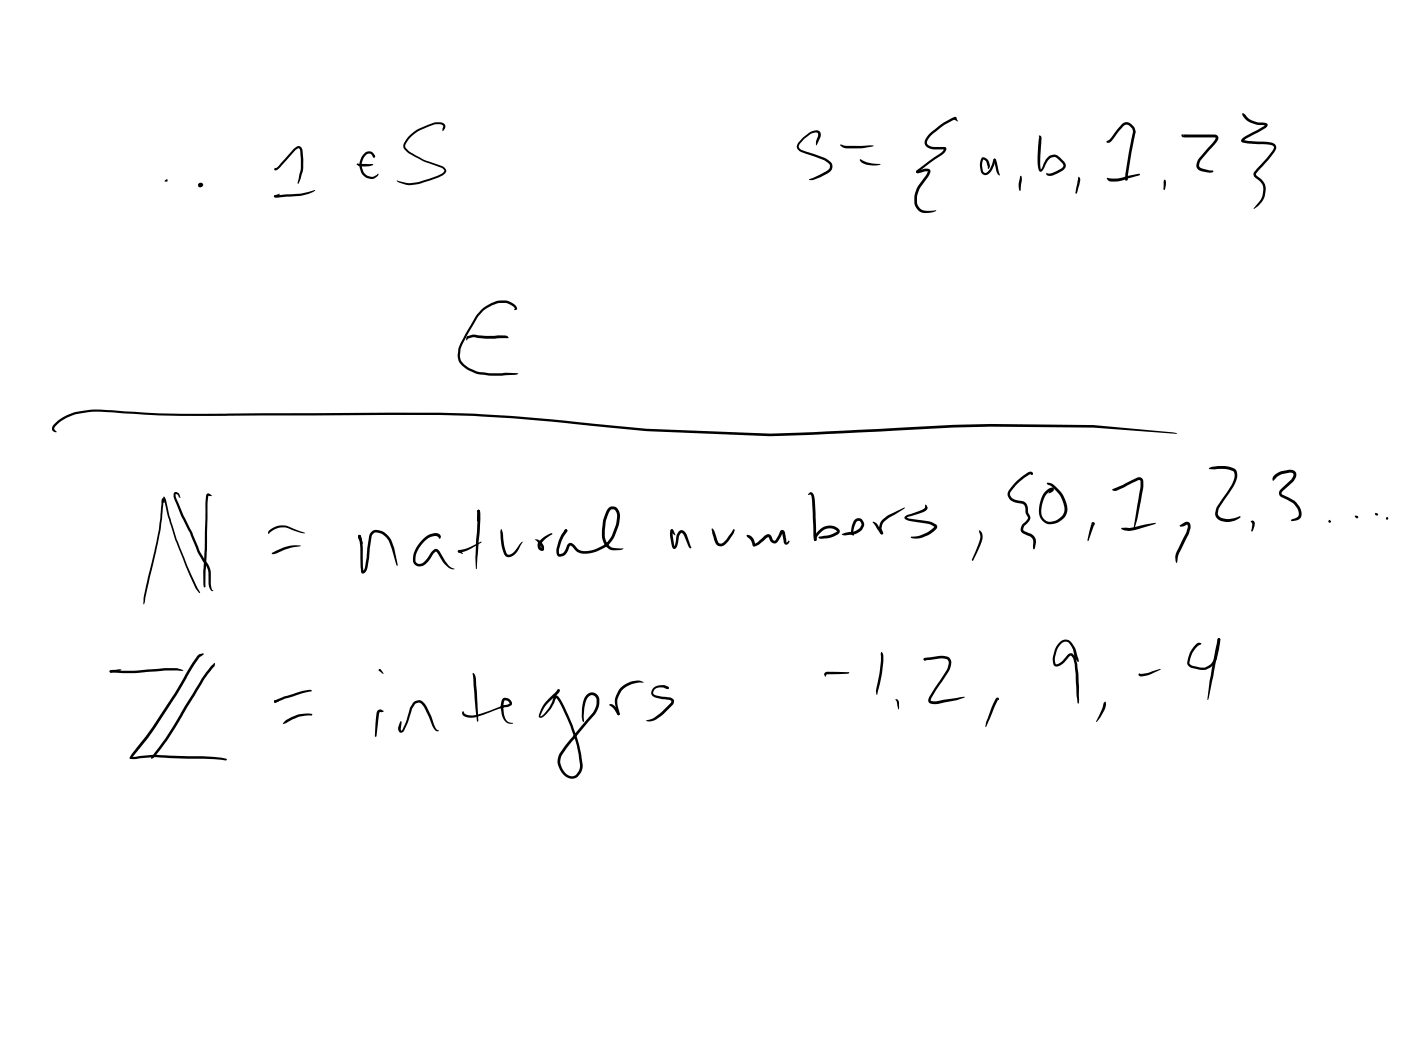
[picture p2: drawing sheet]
<svg xmlns="http://www.w3.org/2000/svg" width="108mm" height="81mm" viewBox="0 0 108 81" stroke-linecap="round" stroke-linejoin="round" font-family="sans-serif">
<g fill="#000">
<path d="M12.7 13.9l.2-.1v.2h-.2zM15.3 14.1a.21 .21 0 0 1 .4 .1l-.3 .2-.1-.1zM22.6 11.5l.5-.2 .1 .1 .1 .2 .1 1.5-.4 1.1-.1-.1 .3-1.2-.1-1.2v-.3l-.4 .2-1.1 1.3a.28 .28 0 0 1-.5 .2l.1-.2 .1 .2-.1-.1zM21.1 15.1l.5-.2-.4 .3v-.1l1.1-.1a5.4 5.4 0 0 0 2-.4v.1a4 4 0 0 1-2.1 .5h-1h-.1zM27.5 12.6l1.3 .1a1.56 1.56 0 0 1-1.3 0zM28.1 11.8l.4-.1 .3 .1a.18 .18 0 0 1 0 .3l-.3-.3-.2 .1-.3 .2a1 1 0 0 0 .4 1.5h.3l.5-.2-.4 .4-.5-.1a1.18 1.18 0 0 1-.2-1.9zM28.8 12h.1v.1h-.1zM28.8 12h.1v.1h-.2zM31.5 10.5a3.9 3.9 0 0 1 2.5-1.1l.2 .1 .1 .2-.2 .4v-.4l-.2-.1a4 4 0 0 0-2.3 1l-.3 .5v.3a3.6 3.6 0 0 0 1.4 .9l1.4 .5 .3 .3a.38 .38 0 0 1-.3 .4 5.3 5.3 0 0 1-2.8 .7l-.7-.3 .1 .1a2.93 2.93 0 0 0 2.4-.2l.9-.4 .2-.3-.1-.2-1.8-.6a2.66 2.66 0 0 1-1.2-.9 .93 .93 0 0 1 .4-.9zM61.9 10.6l.5-.4a.53 .53 0 0 1 .8 0v.4l-.3 .6v-.3l.1-.5v-.2h-.2a2 2 0 0 0-1.2 .9l-.1 .2 .2 .2 1.9 .7a.67 .67 0 0 1 .5 .8l-.2 .3-.7 .4-.6 .2h-.3l1.4-.8 .2-.1v-.3l-.4-.4-1.9-.6a.42 .42 0 0 1-.1-.7zM64.7 11.2h2.6a5.1 5.1 0 0 1-2.1 .2zM66.2 12.3h.1l.8 .3h.7a1.24 1.24 0 0 1-1 .1l-.3-.1z"/>
<path d="M70.6 13.2l.7-.2a.3 .3 0 0 1 .4 .2l-.1 .4-.7 .8a1.82 1.82 0 0 0-.2 1.2 .71 .71 0 0 0 .7 .6h.7a.98 .98 0 0 1-1 .2l-.3-.2-.3-.4a1.97 1.97 0 0 1 .3-1.5l.7-1.1-.8 .2-.1-.1zM71.6 10.3l1.1-.8 .8-.5 .2 .1 .1 .3-.3-.3 .1 .1-.7 .4a4 4 0 0 0-1.4 1.2l-.1 .3 .3 .2h1.1a.3 .3 0 0 1 .1 .3 .3 .3 0 0 1-.2 .3l-1.9 1.3-.1 .1h-.1l.1-.2 1.8-1.3 .2-.3h.1a1.82 1.82 0 0 1-1.4-.2l-.1-.1a.68 .68 0 0 1 .3-.9zM75.7 12.2l.1-.1 .3 .2 .2 .4-.1 .3-.2-.5-.2-.2-.1 .6 .1 .3 .1 .1 .4-.3 .3-.7h.1l-.4 1-.3 .2-.3-.1a1.21 1.21 0 0 1 0-1.2zM76.6 12.2h.1l.1 .1 .2 1.2-.2-.2zM78.6 13.6h.1v.2l-.1 .9-.1-.4zM80.1 10.4l.2 .3-.1 2.4 .4-.8 .3-.3a.72 .72 0 0 1 1 .3l.1 .1a.42 .42 0 0 1-.2 .8l-.6 .3a.31 .31 0 0 1-.4 .1 .31 .31 0 0 1-.2-.2h.4l.4-.2 .4-.3 .1-.2-.3-.4-.4-.2-.2 .1-.2 .1-.3 .6a.31 .31 0 0 1-.4 .3l-.1-.4-.1-.6zM83.1 13.7h.1a1.55 1.55 0 0 1-.3 1.2zM85.3 13.7l.8 .1 1.7-.4-.9 .4a1.83 1.83 0 0 1-1.5 .1l-.1-.1zM86.4 9.6a.59 .59 0 0 1 1 .2l.1 .4-.3 1.6-.3 2a.1 .1 0 0 1-.1 .1 .1 .1 0 0 1-.1 0 .1 .1 0 0 1 .1-.1h-.1v-.3l.6-3.3-.1-.3-.3-.3h-.2l-1.1 1.3a.17 .17 0 0 1-.2 .1 .17 .17 0 0 1-.1-.1v-.1l.1 .1-.1-.1 .2-.1zM89.7 13.9h.1v.1l-.1 .7zM91 10.4l.1-.1 .1 .2v-.2l2.5 .1a.33 .33 0 0 1 .2 .3 .33 .33 0 0 1-.2 .3l-1.2 1.4-.1 .3 .1 .2 1 .3-.3 .1-.6-.1-.4-.3 .1-.5 1.4-1.8h-2.5l-.1-.1zM95.7 8.8h.2l.5 .5 .5 .1h.4a.24 .24 0 0 1 .3 .1 .24 .24 0 0 1 0 .3l-1.8 1.1v-.1l2.1 .2 .3 .1 .1 .2a.6 .6 0 0 1-.2 .6l-1.3 1.5 .6 .7 .1 .4a1.67 1.67 0 0 1-.9 1.6v-.1a1.75 1.75 0 0 0 .7-1.7l-.2-.3-.5-.4v-.2l1.4-1.7 .1-.4-.4-.2-1.9-.1a.22 .22 0 0 1-.2-.2 .22 .22 0 0 1 .2-.2l1.7-1v.1l-.2-.1a1.99 1.99 0 0 1-1.2-.3l-.3-.4z"/>
<path d="M4.2 32.7a4.5 4.5 0 0 1 3.7-1.1h.8a73.2 73.2 0 0 0 8.9 .3l6.5-.1a161.5 161.5 0 0 1 13 .1l5.3 .4 7.4 .7 9.5 .4 9.9-.4a137.4 137.4 0 0 1 15.1-.2l6.1 .5 .3 .1h-.1a138 138 0 0 0-22.9-.1l-8.4 .3-9.5-.4-7.4-.7-5.3-.4a58.5 58.5 0 0 0-7.1-.1 459.4 459.4 0 0 1-18.9-.1h-1.6a8.8 8.8 0 0 0-3.8 .1 2.94 2.94 0 0 0-1.5 .9v.2l.2 .2h-.1l-.3-.2v-.2zM12.6 38.3h.1l.1 .2 .3 1.3 .5 1.7 .8 2.1 1 2v.1l-.3-.4-.5-1-1.1-2.7zM12.5 38.4h.1l.1 .1-.1 .3-.1-.3h.1l-.2 2.4-1.3 5.7v-.6l1.1-5.2zM13.4 38h.4l.1 .3h-.1l-.1-.2h-.2l.1 .2 .5 1.4 1.5 3.2a2.57 2.57 0 0 1 .6 1.2l.1 1 .1 .4a.09 .09 0 0 1-.1 .1 .11 .11 0 0 1-.1-.2l-.1-.3-.1-1.2-.8-1.3-.6-1.5-.6-1.3-.6-1.4zM15.9 38.1l.2-.1 .2 .2h-.3l-.1 4.2-.1 2.8v.1l-.1-.3v-1l.1-1.6v-3.6zM36 25.9l.1 .1-.1 .2zM36 25.9a1.28 1.28 0 0 1 1-.1l1.9 .1 .3 .1-1.7 .1-1.1-.1a.31 .31 0 0 1-.4 0zM36.8 39.3h.1v.2l-.1-.1zM36.8 39.3h.1l.1 .1v.6l-.3 3.9-.1-.9zM37.1 23.8l.7-.4 .5-.2a1.45 1.45 0 0 1 1.3 .3l.2 .2-.1 .2h-.1l.1-.2-.1-.1-.6-.3-.7 .1-.8 .3a2.62 2.62 0 0 0-.9 1.2l-1 1.7-.2 .9a1.27 1.27 0 0 0 .9 .9l.5 .2 .9 .2h2.2l-.1 .1-1.1 .1-1.4-.1a2.49 2.49 0 0 1-1.9-1l-.1-.5 .1-.9 1.3-2.1zM62.4 38a.29 .29 0 0 1 .3 .3l.2 3.3-.1 .1-.1-.1v-.3l-.2-3v-.2h-.2zM69.7 39.8l1.4-.6 .2-.1v-.2l.1 .1a.4 .4 0 0 1-.4 .5l-1.2 .4 1.8 .3 .5 .2a.23 .23 0 0 1 0 .4 2.11 2.11 0 0 1-1.8 .7l-.1-.1 .1-.1a2.34 2.34 0 0 0 1.7-.7l-.4-.2-1.6-.3-.3-.1z"/>
<path d="M78.3 37.1l.9-.7a.2 .2 0 0 1 .2-.1 .2 .2 0 0 1 .1 .3l-.1-.1-.1 .1a3.7 3.7 0 0 0-1.5 1.5l.2 .3 .8 .2a.59 .59 0 0 1 .4 .7l.2 .6-.1 .3a.71 .71 0 0 0-.4 .7l.4 .2a.69 .69 0 0 1 .5 .8l-.1 .4-.1-.5a.51 .51 0 0 0-.4-.5l-.3-.2a.5 .5 0 0 1-.3-.5 .5 .5 0 0 1 .4-.4l.2-.3-.2-.4-.1-.5-.1-.2h-.4a.66 .66 0 0 1-.7-.4 .66 .66 0 0 1 .1-.7zM79.4 36.5l.1-.1 .1 .1-.1 .1zM79.5 36.4l.1 .1-.1 .1-.1-.1zM80.7 37.2l.3 .1a2.46 2.46 0 0 1 1.2 2.1 1.23 1.23 0 0 1-1.9 .7 1.82 1.82 0 0 1 .8-2.5 .2 .2 0 0 1 .1 .2 .2 .2 0 0 1-.2 .2h-.2l.2-.3v.1a1.76 1.76 0 0 0-.6 2.2 1 1 0 0 0 1.5-.4l.1-.1a1.75 1.75 0 0 0-.6-1.6l-.4-.5-.3-.1zM85.7 37.7l2-.9h.2l.2 .1v.8l-.5 2.3-.2 .8-.1-.1 .6-3.1v-.6h-.2l-1.7 .8h-.3zM93.2 36.1a2.47 2.47 0 0 1 2 .1 1.23 1.23 0 0 1-.2 1.4l-1.1 1.6-.1 .5 .4 .2a1.88 1.88 0 0 0 1.3-.1h.1a1.28 1.28 0 0 1-.9 .4h-.6a.68 .68 0 0 1-.3-1.1l.7-1.1a2.47 2.47 0 0 0 .6-1.4l-.1-.3a4.4 4.4 0 0 0-1.8-.1zM98.2 36.6l.5-.3 .7-.1 .3 .1a.54 .54 0 0 1-.1 .9l-.8 .8v.1l.4 .2a1.64 1.64 0 0 1 1 .8 .61 .61 0 0 1 .1 .6 .61 .61 0 0 1-.5 .4l-.3 .1v-.1l.5-.3 .1-.4-.2-.3a1.55 1.55 0 0 0-.9-.7l-.4-.2v-.3l.9-1 .2-.4-.3-.1-.7 .1-.6 .6v-.2zM104.4 39.8v-.1l.3 .1-.2 .1zM105.9 39.6l.1-.1 .2 .1-.1 .1zM8.5 51.7h1.8l2.5-.2h.9l.4 .2h-1.4l-2.6 .2-1.6-.1zM8.5 51.7l.8-.1-.8 .2zM10.1 58.2l.1 .2 1.7-.2 3.8 .1a3.8 3.8 0 0 1 1.8 .2l-.1 .1-5.5-.3-1.7 .2-.2-.1z"/>
<path d="M15.2 50.5l.2-.1h.3l-.3 .3-.4 .5-1.4 2.4-1.7 2.6-1.7 2.2-.2 .1v-.1l.1-.3 1.6-2.1 1.7-2.6zM16.5 51.1h.1l-.1 .2-.8 1.1-2.8 4.6-.9 1.2-.3 .3v-.2l1.1-1.4 2.7-4.6zM20.7 40.9l.2-.1a1.44 1.44 0 0 1 1.5-.2l1.1 .5-.5-.1-1-.4-.7 .1-.6 .4zM21 42.6l1.3-.5h.9l-1.2 .2-.9 .4h-.1zM21.1 54l2-.7 .7-.1h.2l-2 .6-.8 .3h-.1zM21.1 54l.2-.1 .2 .1-.3 .2zM22 55.6v-.1a2.76 2.76 0 0 1 2-.5l.1 .1h-.1a2.76 2.76 0 0 0-1.8 .5l-.4 .2v-.1zM27.7 41.2l.1 .1-.1 .1-.1-.1zM27.6 41.2a.27 .27 0 0 1 .3 .4l.1 2.4 .2-1 .2-1.7 .2-.3a.53 .53 0 0 1 .6-.1 1.35 1.35 0 0 1 1 .7l.2 .6 .3 1.4h-.1l-.1-.1-.6-1.9-.4-.4-.5-.2-.2 .1-.2 .2-.3 2.3a.46 .46 0 0 1-.4 .6zM27.6 41.2h.2l.2 .7-.4-.4zM29.2 51.6h.1v.1zM29.2 51.6l.3 .3-.3-.2z"/>
<path d="M29.1 54.7h.2l.3 .1-.4 .1-.3 1.9v-.1v-.9l.1-.9zM31.9 54.1l.4-.2 .4 .2a4.2 4.2 0 0 1 .8 1.9l.3 .3h-.3l-.2-.4a3.8 3.8 0 0 0-.8-1.7l-.2-.1-.3 .2-.2 .3-.7 1.7-.1 .1-.2 .1-.1-.4 .1-.5h.1v.7l.4-.6 .3-1.2zM32.6 41.6a.97 .97 0 0 1 1.3-.4l.1 .2-.1 .1-.2-.2a1.84 1.84 0 0 0-1.7 1.9l.1 .2 .2 .1a.91 .91 0 0 0 .8-.7l.3-.5h.3l.9 1.3 .4 .3-.3-.1-.2-.1-.9-1.2-.3 .3a1.11 1.11 0 0 1-1.1 .8 .62 .62 0 0 1-.3-.9l.2-.6zM35.3 42.4l.7-.1 1.1-.5-1.3 .7-.4 .1-.1-.1zM35.3 42.4h.2l.2 .3-.4-.1zM35.7 54.8l.1 .2a1.86 1.86 0 0 0 1.7-.1l1.8-.7-.2-.2h-.2l-.1 .4 .1 .8a.64 .64 0 0 0 .6 .5 .61 .61 0 0 1-.8-.4l-.1-.8v-.4a.39 .39 0 0 1 .6-.3 .39 .39 0 0 1 .1 .6l-1.4 .4a2.92 2.92 0 0 1-2 .5l-.3-.2zM36.4 51.9h.1l.1 .1 .1 .3 .1 3.3zM36.8 39.4l.1-.1 .1 .1-.2 .8zM38.6 40.8l.1 .3 .2 1.1 .2 .5h.2l.2-.1 .6-.7 .2-.1-.6 .9-.4 .2h-.3a1.39 1.39 0 0 1-.4-1zM41.2 41.6a.74 .74 0 0 1 .7 .5 .25 .25 0 0 1-.2 .3 .25 .25 0 0 1-.3-.3l.1-.3a2.03 2.03 0 0 1 1-.7v.1l-.5 .3-.3 .4v.3h.1l-.1 .1v-.2zM43 53.1h.1v.2l-1.1 1.1-.4 .8 .3-.1 .4-.5 .3-.8a.26 .26 0 0 1 .3-.2 .26 .26 0 0 1 .2 .2l.8 1.6 .6 1.5 .4 2a.86 .86 0 0 1-.4 .9 .86 .86 0 0 1-1 0 1.36 1.36 0 0 1-.2-2l2.3-2.8a1.41 1.41 0 0 0 .4-1.1l-.2-.2-.2-.1-.3 .2a3.2 3.2 0 0 0-.3 1.8h-.1a2.86 2.86 0 0 1 .1-1.8 .58 .58 0 0 1 .7-.4 .58 .58 0 0 1 .5 .5 1.66 1.66 0 0 1-.4 1.2l-2.5 3.1a1.09 1.09 0 0 0 .9 1.6l.4-.4 .1-.4-.3-1.6-.5-1.5a6.3 6.3 0 0 0-1.1-2.1v.1a2.54 2.54 0 0 1-1.1 1.4 .17 .17 0 0 1-.2-.1 .17 .17 0 0 1 0-.2l.5-.8 .9-1h.1h-.1zM43.6 40.8h.1v.2l-.2-.1z"/>
<path d="M43.5 40.8h.2v.2h-.2zM43.5 40.8h.2v.2a3.1 3.1 0 0 0-.6 1.4v.3l.3-.1 .4-.7a.36 .36 0 0 1 .5 .2l.2 .1a1.44 1.44 0 0 0 1.7 0 1.87 1.87 0 0 0 1.1-1.3l.2-.6v-.8l-.1-.2-.3-.1-.3 .5a3.3 3.3 0 0 0-.2 1.7 .91 .91 0 0 0 .6 .8l.8 .1-.6 .1a1.02 1.02 0 0 1-1-1.1 3.4 3.4 0 0 1 .4-2.1 .56 .56 0 0 1 .7-.1 .56 .56 0 0 1 .3 .7 3.6 3.6 0 0 1-1 2.2 2.28 2.28 0 0 1-2.4 .5l-.5-.5-.4 .8-.4 .1-.2-.2a2.14 2.14 0 0 1 .4-1.5zM46.9 54.3a.55 .55 0 0 1 .7 .4l.1 .3v.1zM47.8 53l.3-.2a1.59 1.59 0 0 1 1.5-.2h-.1a2.13 2.13 0 0 0-1.2 .3l-.4 .4-.3 .6v.3l.1 .6a.16 .16 0 0 1 .1 .2 .16 .16 0 0 1-.2 .1l-.2-.6a1.4 1.4 0 0 1 .3-1.3zM50.3 53l.6-.2h.3l.3 .1v.1v.1l-.4-.1h-.5l-.2 .1-.1 .3 .3 .2 .8 .1a.45 .45 0 0 1 .5 .3l-.1 .3-.9 .9-.5 .3h-.6l.5-.1 .5-.4 .9-.9-.1-.2h-.6l-.7-.2-.1-.3zM51.4 53h.1v.1h-.1zM51.7 40.8l.2 .1-.1 .1 .1 1.1 .2-.9a.39 .39 0 0 1 .4-.4 .39 .39 0 0 1 .4 .4l.4 1-.1 .1-.1-.1-.4-1-.2-.1-.2 .2-.1 .7a.24 .24 0 0 1-.1 .2 .24 .24 0 0 1-.3 0l-.2-1zM51.7 40.8h.2l.1 .4-.3-.2zM54.8 40.8l.1-.1 .1 .2 .4 .9 .1 .1 .4-.3 .7-.8-.1 .3-.3 .6a.63 .63 0 0 1-1 .3l-.2-.4zM57.5 41.3a.62 .62 0 0 1 .7 .7l-.1-.1 1-.7h.3l.1 .4 .2 .1 .4-.8a.2 .2 0 0 1 .2-.1 .2 .2 0 0 1 .2 .3l.1 .7 .2-.1a.23 .23 0 0 1-.2 .3 .23 .23 0 0 1-.2-.4l-.1-.5v-.1l-.5 .9-.4-.1-.2-.4-.7 .6-.4 .1-.1-.1-.2-.4zM63.1 40.9a.95 .95 0 0 1 1.6 .1v.1a1.71 1.71 0 0 1-1.2 .4h-.4v-.1l.9-.2 .5-.3-.2-.1-.3-.1a1.17 1.17 0 0 0-1.1 1 .19 .19 0 0 1-.2-.2 .19 .19 0 0 1 .1-.2zM63.6 51.8h.2h1.6a1.85 1.85 0 0 1-1.2 .2h-.5l-.1 .1-.1-.1z"/>
<path d="M65.9 40l.2-.1a.47 .47 0 0 1 .4 .7 1.41 1.41 0 0 1-1.6 .6l.9-.3a.71 .71 0 0 0 .6-.5l-.2-.3-.2 .1-.3 .8 .1 .2a.2 .2 0 0 1-.2-.1 .2 .2 0 0 1 0-.2l.1-.4zM67.2 40.2l.4 .2 .4 .6v.1h-.2zM68 40.1l.5-.4 1.2-.6-1.6 1.1-.2 .5 .2 .4-.1 .1-.3-.5zM67.9 41h.1v.2l-.1-.1zM67.9 50.2a.83 .83 0 0 1 .1 1l-.1 .9-.3 1.5-.1-.4 .3-1.4zM69 53.9h.1l.2 .2-.1 .6zM71.2 50.8l.1-.1 .1 .1-.1 .1zM71.2 50.7l1.5-.2a.6 .6 0 0 1 .6 .3 .6 .6 0 0 1-.1 .7l-1 1.6-.5 .9h.4l1.9-.3h.3l-2 .5h-.6l-.2-.2 .1-.3 1.3-2a.6 .6 0 0 0 .1-.9l-.5-.1-1.2 .2-.1-.1zM75.4 40.9a.72 .72 0 0 1 .2 1l-.7 1.3v-.1l.5-1.1a1.18 1.18 0 0 0 0-1.1zM76.8 53.8a.1 .1 0 0 1 .1 0 .1 .1 0 0 1 0 .1l-1 2.1 .5-1.4zM81.7 49.5a.66 .66 0 0 1 1.1 .3l.3 .9v.3l-.3-.4a1.7 1.7 0 0 0-.5-1.1h-.1a.8 .8 0 0 0-.8 .7l-.1 .6 .1 .4 .4-.2 .6-.6h.2l.3 .3 .2 1.2v2v.3l-.2-.6-.1-2.4-.1-.5-.2-.2-.6 .6-.5 .3a.38 .38 0 0 1-.3-.6l.2-.8zM84.1 40.3a.16 .16 0 0 1 .3 0 .16 .16 0 0 1-.1 .2l-.5 1.2 .1-.7 .2-.7 .1 .1z"/>
<path d="M85.1 54.1h.1a.7 .7 0 0 1-.2 .7l-.5 .8zM86.4 40.7h.7l2-.4-1.2 .4a1.75 1.75 0 0 1-1.5 .1zM87.7 51.9h.7l1-.3-.7 .3a1.2 1.2 0 0 1-.9 .2zM90.9 40.5l.4-.3h.2l.2 .1v.3l-.1 .6-.8 1.5-.1 .7-.1-.1a1.25 1.25 0 0 1 .2-1.1l.6-1.1 .1-.5v-.2l-.4 .2h-.2zM92.1 49.7l.2-.2 .3 .1-.3 .2a1.9 1.9 0 0 0-.6 1.3l.1 .2 .6 .1a1.03 1.03 0 0 0 1.2-.9l.2-1.2a.15 .15 0 0 1 .2 0 .15 .15 0 0 1 0 .2l-.1 .5a2.06 2.06 0 0 1-.4 1.3h-.1a1.07 1.07 0 0 1-1 .3l-.4-.1a.59 .59 0 0 1-.5-.3v-.2a2.24 2.24 0 0 1 .6-1.3zM93.8 49.2h.1l.1 .1-.9 4.6 .1-1.5zM96.4 40.1h.2l.1 .2-.2 .7-.1-.1 .1-.5-.1-.2zM102.4 40l.2 .2-.1 .1-.2-.1z"/>
<circle cx="21.2" cy="54.1" r=".09"/>
<circle cx="47.7" cy="55" r=".09"/>
<circle cx="71.3" cy="50.8" r=".1"/>
<circle cx="93.9" cy="49.3" r=".1"/>
</g>
<g fill="#000">
<path d="M106.9 39.8l.1 .1-.1 .1-.1-.1z" fill-rule="evenodd"/>
<path d="M106.8 39.9l.2 .1h-.2z" fill-rule="evenodd"/>
<path d="M106.8 39.9h.1v.1h-.1z" fill-rule="evenodd"/>
</g>
</svg>
